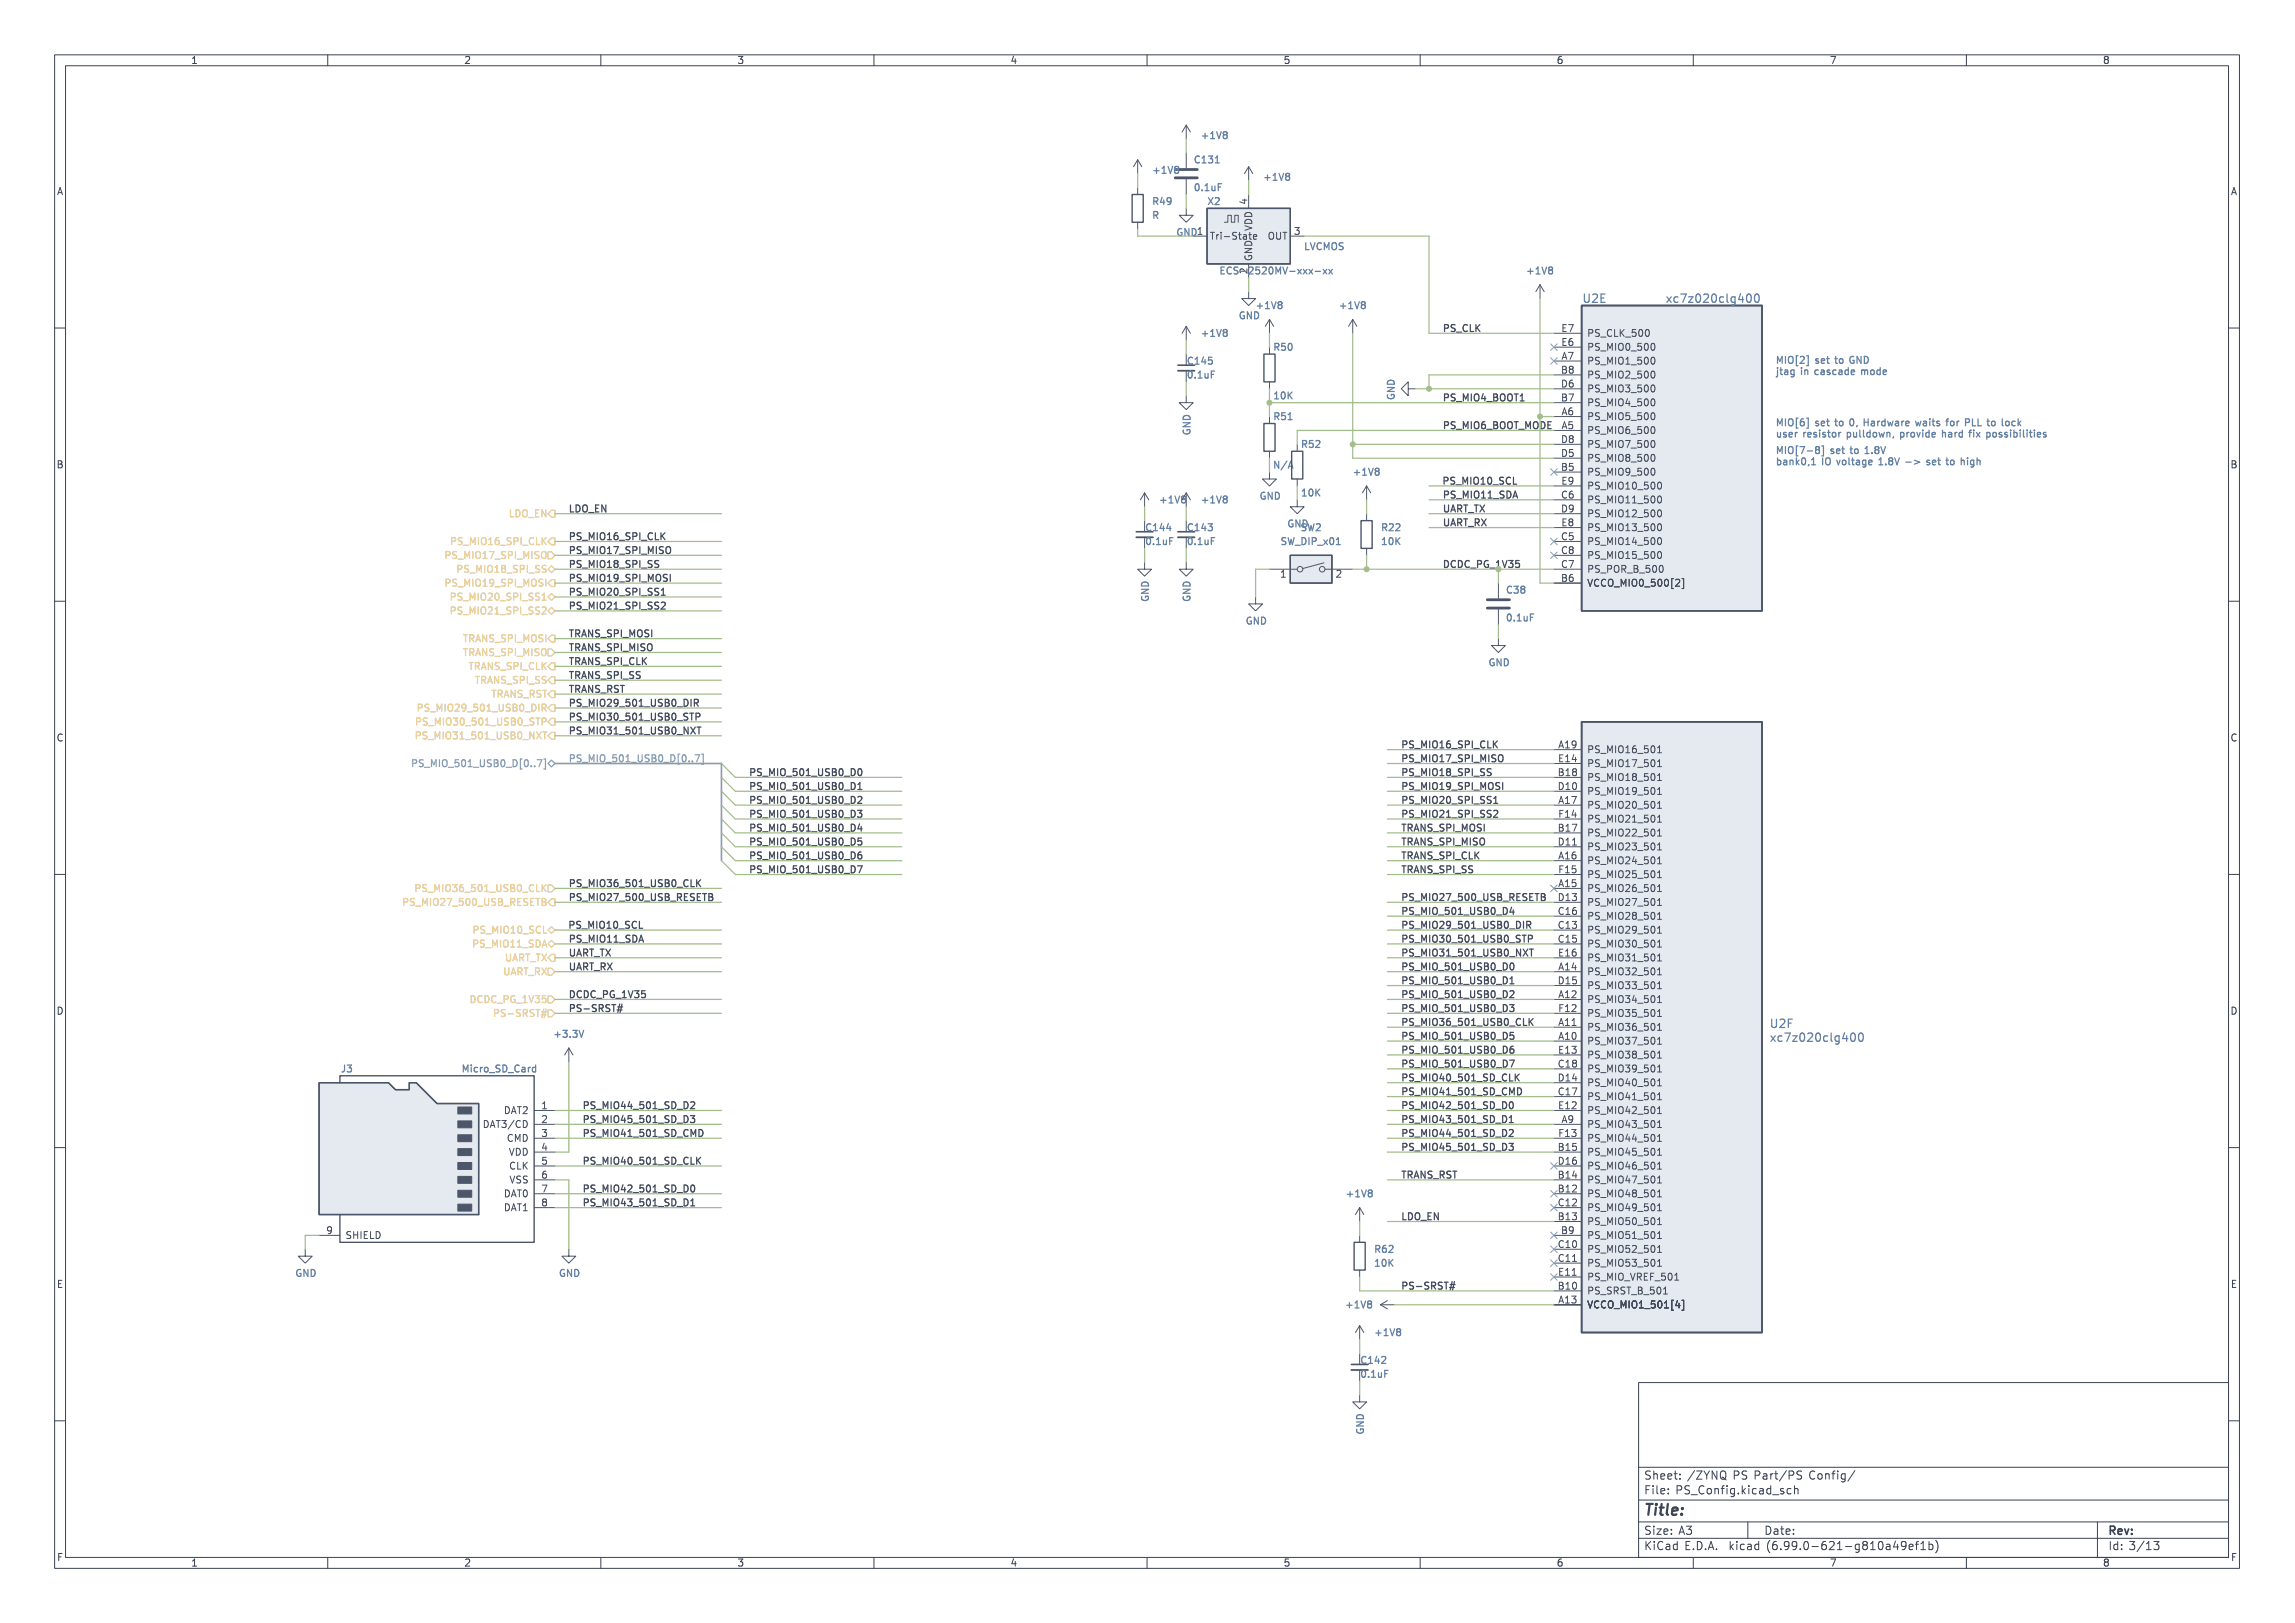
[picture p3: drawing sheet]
<svg xmlns="http://www.w3.org/2000/svg" width="420mm" height="297mm" viewBox="0 0 420 297" stroke-linecap="round" stroke-linejoin="round" font-family="sans-serif">
<defs><g id="words">
<text font-size="2.8" fill="#3b4252" x="301" y="277.3">Title:</text>
<g font-size="2.1" fill="#5e81ac">
<text x="289.9" y="55.4">U2E</text>
<text x="306.3" y="55.4">xc7z020clg400</text>
<text x="324.2" y="188.1">U2F</text>
<text x="325.3" y="190.7">xc7z020clg400</text>
</g>
<g font-size="2.1" fill="#3b4252">
<text x="301" y="273.5">File: PS_Config.kicad_sch</text>
<text x="301" y="270.8">Sheet: /ZYNQ PS Part/PS Config/</text>
<text x="301" y="280.9">Size: A3</text>
<text x="323" y="280.9">Date:</text>
<text x="386" y="280.9">Rev:</text>
<text x="301" y="283.7">KiCad E.D.A. kicad (6.99.0-621-g810a49ef1b)</text>
<text x="386" y="283.7">Id: 3/13</text>
</g>
<g font-size="1.8" fill="#3b4252">
<text x="35" y="11.7">1</text>
<text x="85" y="11.7">2</text>
<text x="135" y="11.7">3</text>
<text x="185" y="11.7">4</text>
<text x="235" y="11.7">5</text>
<text x="285" y="11.7">6</text>
<text x="335" y="11.7">7</text>
<text x="385" y="11.7">8</text>
<text x="10.3" y="35.7">A</text>
<text x="408.3" y="35.7">A</text>
<text x="10.3" y="85.7">B</text>
<text x="408.3" y="85.7">B</text>
<text x="10.3" y="135.7">C</text>
<text x="408.3" y="135.7">C</text>
<text x="10.3" y="185.7">D</text>
<text x="408.3" y="185.7">D</text>
<text x="10.4" y="235.7">E</text>
<text x="408.4" y="235.7">E</text>
<text x="10.4" y="285.7">F</text>
<text x="35" y="286.7">1</text>
<text x="85" y="286.7">2</text>
<text x="135" y="286.7">3</text>
<text x="185" y="286.7">4</text>
<text x="235" y="286.7">5</text>
<text x="285" y="286.7">6</text>
<text x="335" y="286.7">7</text>
<text x="385" y="286.7">8</text>
<text x="408.4" y="285.7">F</text>
</g>
<g font-size="1.8" fill="#5e81ac">
<text x="218.9" y="29.9">C131</text>
<text x="220.3" y="25.4">+1V8</text>
<text x="211.4" y="31.8">+1V8</text>
<text x="218.9" y="35">0.1uF</text>
<text x="231.7" y="33.1">+1V8</text>
<text x="210.9" y="40">R</text>
<text x="211.2" y="37.5">R49</text>
<text x="221.2" y="37.5">X2</text>
<text x="215.3" y="43.2">GND1</text>
<text x="238.8" y="45.8">LVCMOS</text>
<text x="225.2" y="50.2">ECS-2520MV-xxx-xx</text>
<text x="228.3" y="50.1" transform="rotate(-90 228.3 50.1)">2</text>
<text x="279.8" y="50.2">+1V8</text>
<text x="226.8" y="58.4">GND</text>
<text x="230.3" y="56.6">+1V8</text>
<text x="245.6" y="56.6">+1V8</text>
<text x="220.3" y="61.6">+1V8</text>
<text x="233.3" y="64.2">R50</text>
<text x="217.6" y="69.3">0.1uF</text>
<text x="217.6" y="66.7">C145</text>
<text x="325.1" y="66.6">MIO[2] set to GND</text>
<text x="325.1" y="68.6">jtag in cascade mode</text>
<text x="233.3" y="73.1">10K</text>
<text x="233.3" y="76.9">R51</text>
<text x="255.3" y="73.2" transform="rotate(-90 255.3 73.2)">GND</text>
<text x="325.1" y="78">MIO[6] set to 0, Hardware waits for PLL to lock</text>
<text x="217.9" y="79.7" transform="rotate(-90 217.9 79.7)">GND</text>
<text x="238.4" y="82">R52</text>
<text x="325.1" y="80">user resistor pulldown, provide hard fix possibilities</text>
<text x="325.1" y="83.1">MIO[7-8] set to 1.8V</text>
<text x="233.4" y="85.8">N/A</text>
<text x="248.1" y="87">+1V8</text>
<text x="325.1" y="85.1">bank0,1 IO voltage 1.8V -&gt; set to high</text>
<text x="212.7" y="92.1">+1V8</text>
<text x="220.3" y="92.1">+1V8</text>
<text x="230.6" y="91.4">GND</text>
<text x="238.4" y="90.8">10K</text>
<text x="210" y="99.7">0.1uF</text>
<text x="210" y="97.2">C144</text>
<text x="217.6" y="99.7">0.1uF</text>
<text x="217.6" y="97.2">C143</text>
<text x="234.7" y="99.7">SW_DIP_x01</text>
<text x="235.7" y="96.5">GND</text>
<text x="238.1" y="97.2">SW2</text>
<text x="253.1" y="97.2">R22</text>
<text x="253.1" y="99.7">10K</text>
<text x="210.3" y="110.2" transform="rotate(-90 210.3 110.2)">GND</text>
<text x="217.9" y="110.2" transform="rotate(-90 217.9 110.2)">GND</text>
<text x="275.9" y="108.6">C38</text>
<text x="276" y="113.7">0.1uF</text>
<text x="228" y="114.3">GND</text>
<text x="272.5" y="121.9">GND</text>
<text x="101.8" y="189.9">+3.3V</text>
<text x="62.5" y="196.3">J3</text>
<text x="84.9" y="196.3">Micro_SD_Card</text>
<text x="246.8" y="219.1">+1V8</text>
<text x="54" y="233.7">GND</text>
<text x="102.3" y="233.7">GND</text>
<text x="251.8" y="229.3">R62</text>
<text x="251.8" y="231.8">10K</text>
<text x="246.7" y="239.4">+1V8</text>
<text x="252" y="244.5">+1V8</text>
<text x="249.4" y="249.6">C142</text>
<text x="249.4" y="252.1">0.1uF</text>
<text x="249.7" y="262.6" transform="rotate(-90 249.7 262.6)">GND</text>
</g>
<g font-size="1.8" fill="#434c5e">
<text x="228.3" y="37.4" transform="rotate(-90 228.3 37.4)">4</text>
<text x="221.5" y="43.9">Tri-State</text>
<text x="229.2" y="47.8" transform="rotate(-90 229.2 47.8)">GND</text>
<text x="229.2" y="42.4" transform="rotate(-90 229.2 42.4)">VDD</text>
<text x="232" y="43.9">OUT</text>
<text x="237" y="43">3</text>
<text x="264.2" y="60.7">PS_CLK</text>
<text x="285.9" y="65.8">A7</text>
<text x="285.9" y="63.3">E6</text>
<text x="285.9" y="60.7">E7</text>
<text x="290.6" y="64.2">PS_MIO0_500</text>
<text x="290.6" y="61.6">PS_CLK_500</text>
<text x="285.9" y="68.4">B8</text>
<text x="285.9" y="70.9">D6</text>
<text x="290.6" y="66.7">PS_MIO1_500</text>
<text x="290.6" y="69.3">PS_MIO2_500</text>
<text x="290.6" y="71.8">PS_MIO3_500</text>
<text x="264.2" y="73.4">PS_MIO4_BOOT1</text>
<text x="285.9" y="76">A6</text>
<text x="285.9" y="73.4">B7</text>
<text x="290.6" y="76.9">PS_MIO5_500</text>
<text x="290.6" y="74.3">PS_MIO4_500</text>
<text x="264.2" y="78.5">PS_MIO6_BOOT_MODE</text>
<text x="285.9" y="78.5">A5</text>
<text x="285.9" y="83.6">D5</text>
<text x="285.9" y="81.1">D8</text>
<text x="290.6" y="79.4">PS_MIO6_500</text>
<text x="290.6" y="82">PS_MIO7_500</text>
<text x="264.1" y="88.7">PS_MIO10_SCL</text>
<text x="285.9" y="86.1">B5</text>
<text x="285.9" y="88.7">E9</text>
<text x="290.6" y="87">PS_MIO9_500</text>
<text x="290.6" y="84.5">PS_MIO8_500</text>
<text x="290.6" y="89.6">PS_MIO10_500</text>
<text x="104.1" y="93.8">LDO_EN</text>
<text x="264.2" y="91.2">PS_MIO11_SDA</text>
<text x="264.2" y="93.8">UART_TX</text>
<text x="285.9" y="91.2">C6</text>
<text x="285.9" y="93.8">D9</text>
<text x="290.6" y="92.1">PS_MIO11_500</text>
<text x="290.6" y="94.7">PS_MIO12_500</text>
<text x="104.1" y="98.8">PS_MIO16_SPI_CLK</text>
<text x="104.1" y="101.4">PS_MIO17_SPI_MISO</text>
<text x="264.2" y="96.3">UART_RX</text>
<text x="285.9" y="98.8">C5</text>
<text x="285.9" y="101.4">C8</text>
<text x="285.9" y="96.3">E8</text>
<text x="290.6" y="99.7">PS_MIO14_500</text>
<text x="290.6" y="97.2">PS_MIO13_500</text>
<text x="104.1" y="106.5">PS_MIO19_SPI_MOSI</text>
<text x="104.1" y="103.9">PS_MIO18_SPI_SS</text>
<text x="234.5" y="105.7">1</text>
<text x="244.6" y="105.7">2</text>
<text x="285.9" y="106.5">B6</text>
<text x="285.9" y="103.9">C7</text>
<text x="290.6" y="107.4">VCCO_MIO0_500[2]</text>
<text x="290.6" y="104.8">PS_POR_B_500</text>
<text x="290.6" y="102.3">PS_MIO15_500</text>
<text x="104.1" y="111.5">PS_MIO21_SPI_SS2</text>
<text x="104.1" y="109">PS_MIO20_SPI_SS1</text>
<text x="104.1" y="116.6">TRANS_SPI_MOSI</text>
<text x="104.1" y="119.2">TRANS_SPI_MISO</text>
<text x="104.1" y="121.7">TRANS_SPI_CLK</text>
<text x="104.1" y="124.2">TRANS_SPI_SS</text>
<text x="104.1" y="131.9">PS_MIO30_501_USB0_STP</text>
<text x="104.1" y="129.3">PS_MIO29_501_USB0_DIR</text>
<text x="104.1" y="126.8">TRANS_RST</text>
<text x="104.1" y="134.4">PS_MIO31_501_USB0_NXT</text>
<text x="256.5" y="136.9">PS_MIO16_SPI_CLK</text>
<text x="285.4" y="136.9">A19</text>
<text x="290.6" y="137.8">PS_MIO16_501</text>
<text x="137.2" y="142">PS_MIO_501_USB0_D0</text>
<text x="256.5" y="142">PS_MIO18_SPI_SS</text>
<text x="256.5" y="139.5">PS_MIO17_SPI_MISO</text>
<text x="285.4" y="142">B18</text>
<text x="285.4" y="139.5">E14</text>
<text x="290.6" y="142.9">PS_MIO18_501</text>
<text x="290.6" y="140.4">PS_MIO17_501</text>
<text x="137.2" y="147.1">PS_MIO_501_USB0_D2</text>
<text x="137.2" y="144.6">PS_MIO_501_USB0_D1</text>
<text x="137.2" y="149.6">PS_MIO_501_USB0_D3</text>
<text x="256.5" y="144.6">PS_MIO19_SPI_MOSI</text>
<text x="256.5" y="147.1">PS_MIO20_SPI_SS1</text>
<text x="256.5" y="149.6">PS_MIO21_SPI_SS2</text>
<text x="285.4" y="147.1">A17</text>
<text x="285.4" y="144.6">D10</text>
<text x="285.5" y="149.6">F14</text>
<text x="290.6" y="148">PS_MIO20_501</text>
<text x="290.6" y="145.5">PS_MIO19_501</text>
<text x="137.2" y="154.7">PS_MIO_501_USB0_D5</text>
<text x="137.2" y="152.2">PS_MIO_501_USB0_D4</text>
<text x="256.5" y="152.2">TRANS_SPI_MOSI</text>
<text x="256.5" y="154.7">TRANS_SPI_MISO</text>
<text x="285.4" y="152.2">B17</text>
<text x="285.4" y="154.7">D11</text>
<text x="290.6" y="153.1">PS_MIO22_501</text>
<text x="290.6" y="155.6">PS_MIO23_501</text>
<text x="290.6" y="150.5">PS_MIO21_501</text>
<text x="137.2" y="159.8">PS_MIO_501_USB0_D7</text>
<text x="137.2" y="157.3">PS_MIO_501_USB0_D6</text>
<text x="256.5" y="159.8">TRANS_SPI_SS</text>
<text x="256.5" y="157.3">TRANS_SPI_CLK</text>
<text x="285.4" y="157.3">A16</text>
<text x="285.5" y="159.8">F15</text>
<text x="290.6" y="158.2">PS_MIO24_501</text>
<text x="290.6" y="160.7">PS_MIO25_501</text>
<text x="104.1" y="164.9">PS_MIO27_500_USB_RESETB</text>
<text x="104.1" y="162.3">PS_MIO36_501_USB0_CLK</text>
<text x="256.5" y="164.9">PS_MIO27_500_USB_RESETB</text>
<text x="256.5" y="167.4">PS_MIO_501_USB0_D4</text>
<text x="285.4" y="162.3">A15</text>
<text x="285.4" y="167.4">C16</text>
<text x="285.4" y="164.9">D13</text>
<text x="290.6" y="163.2">PS_MIO26_501</text>
<text x="290.6" y="165.8">PS_MIO27_501</text>
<text x="104.1" y="170">PS_MIO10_SCL</text>
<text x="104.1" y="172.5">PS_MIO11_SDA</text>
<text x="256.5" y="172.5">PS_MIO30_501_USB0_STP</text>
<text x="256.5" y="170">PS_MIO29_501_USB0_DIR</text>
<text x="285.4" y="170">C13</text>
<text x="285.4" y="172.5">C15</text>
<text x="290.6" y="170.9">PS_MIO29_501</text>
<text x="290.6" y="173.4">PS_MIO30_501</text>
<text x="290.6" y="168.3">PS_MIO28_501</text>
<text x="104.1" y="177.6">UART_RX</text>
<text x="104.1" y="175">UART_TX</text>
<text x="256.5" y="177.6">PS_MIO_501_USB0_D0</text>
<text x="256.5" y="175">PS_MIO31_501_USB0_NXT</text>
<text x="285.4" y="177.6">A14</text>
<text x="285.4" y="175">E16</text>
<text x="290.6" y="178.5">PS_MIO32_501</text>
<text x="290.6" y="175.9">PS_MIO31_501</text>
<text x="104.1" y="185.2">PS-SRST#</text>
<text x="104.1" y="182.7">DCDC_PG_1V35</text>
<text x="256.5" y="185.2">PS_MIO_501_USB0_D3</text>
<text x="256.5" y="182.7">PS_MIO_501_USB0_D2</text>
<text x="256.5" y="180.1">PS_MIO_501_USB0_D1</text>
<text x="285.4" y="182.7">A12</text>
<text x="285.4" y="180.1">D15</text>
<text x="285.5" y="185.2">F12</text>
<text x="290.6" y="183.6">PS_MIO34_501</text>
<text x="290.6" y="181">PS_MIO33_501</text>
<text x="256.5" y="190.3">PS_MIO_501_USB0_D5</text>
<text x="256.5" y="187.7">PS_MIO36_501_USB0_CLK</text>
<text x="285.4" y="190.3">A10</text>
<text x="285.4" y="187.7">A11</text>
<text x="290.6" y="191.2">PS_MIO37_501</text>
<text x="290.6" y="188.6">PS_MIO36_501</text>
<text x="290.6" y="186.1">PS_MIO35_501</text>
<text x="256.5" y="192.8">PS_MIO_501_USB0_D6</text>
<text x="256.5" y="195.4">PS_MIO_501_USB0_D7</text>
<text x="256.5" y="197.9">PS_MIO40_501_SD_CLK</text>
<text x="285.4" y="195.4">C18</text>
<text x="285.4" y="197.9">D14</text>
<text x="285.4" y="192.8">E13</text>
<text x="290.6" y="196.3">PS_MIO39_501</text>
<text x="290.6" y="193.7">PS_MIO38_501</text>
<text x="92.2" y="203.9">DAT2</text>
<text x="99.2" y="203">1</text>
<text x="106.7" y="203">PS_MIO44_501_SD_D2</text>
<text x="256.5" y="203">PS_MIO42_501_SD_D0</text>
<text x="256.5" y="200.4">PS_MIO41_501_SD_CMD</text>
<text x="285.4" y="200.4">C17</text>
<text x="285.4" y="203">E12</text>
<text x="290.6" y="201.3">PS_MIO41_501</text>
<text x="290.6" y="198.8">PS_MIO40_501</text>
<text x="290.6" y="203.9">PS_MIO42_501</text>
<text x="89.1" y="206.4">DAT3/CD</text>
<text x="92.7" y="209">CMD</text>
<text x="99.2" y="205.5">2</text>
<text x="99.2" y="208.1">3</text>
<text x="106.7" y="208.1">PS_MIO41_501_SD_CMD</text>
<text x="106.7" y="205.5">PS_MIO45_501_SD_D3</text>
<text x="256.5" y="205.5">PS_MIO43_501_SD_D1</text>
<text x="256.5" y="208.1">PS_MIO44_501_SD_D2</text>
<text x="285.5" y="208.1">F13</text>
<text x="285.9" y="205.5">A9</text>
<text x="290.6" y="206.4">PS_MIO43_501</text>
<text x="290.6" y="209">PS_MIO44_501</text>
<text x="93" y="211.5">VDD</text>
<text x="93.1" y="214">CLK</text>
<text x="99.2" y="210.6">4</text>
<text x="99.2" y="213.1">5</text>
<text x="99.2" y="215.7">6</text>
<text x="106.7" y="213.1">PS_MIO40_501_SD_CLK</text>
<text x="256.5" y="215.7">TRANS_RST</text>
<text x="256.5" y="210.6">PS_MIO45_501_SD_D3</text>
<text x="285.4" y="215.7">B14</text>
<text x="285.4" y="210.6">B15</text>
<text x="285.4" y="213.1">D16</text>
<text x="290.6" y="211.5">PS_MIO45_501</text>
<text x="290.6" y="214">PS_MIO46_501</text>
<text x="92.2" y="219.1">DAT0</text>
<text x="92.2" y="221.7">DAT1</text>
<text x="93.2" y="216.6">VSS</text>
<text x="99.2" y="218.2">7</text>
<text x="99.2" y="220.8">8</text>
<text x="106.7" y="220.8">PS_MIO43_501_SD_D1</text>
<text x="106.7" y="218.2">PS_MIO42_501_SD_D0</text>
<text x="285.4" y="218.2">B12</text>
<text x="285.4" y="220.8">C12</text>
<text x="290.6" y="219.1">PS_MIO48_501</text>
<text x="290.6" y="216.6">PS_MIO47_501</text>
<text x="290.6" y="221.7">PS_MIO49_501</text>
<text x="59.8" y="225.8">9</text>
<text x="63.2" y="226.7">SHIELD</text>
<text x="256.5" y="223.3">LDO_EN</text>
<text x="285.4" y="223.3">B13</text>
<text x="285.9" y="225.8">B9</text>
<text x="290.6" y="224.2">PS_MIO50_501</text>
<text x="290.6" y="226.7">PS_MIO51_501</text>
<text x="285.4" y="228.4">C10</text>
<text x="285.4" y="230.9">C11</text>
<text x="285.4" y="233.5">E11</text>
<text x="290.6" y="229.3">PS_MIO52_501</text>
<text x="290.6" y="231.8">PS_MIO53_501</text>
<text x="256.5" y="236">PS-SRST#</text>
<text x="285.4" y="238.5">A13</text>
<text x="285.4" y="236">B10</text>
<text x="290.6" y="239.4">VCCO_MIO1_501[4]</text>
<text x="290.6" y="236.9">PS_SRST_B_501</text>
<text x="290.6" y="234.4">PS_MIO_VREF_501</text>
</g>
<g font-size="1.8" fill="#ebcb8b">
<text x="93.1" y="94.7">LDO_EN</text>
<text x="83.1" y="99.7">PS_MIO16_SPI_CLK</text>
<text x="82.2" y="102.3">PS_MIO17_SPI_MISO</text>
<text x="82.2" y="107.4">PS_MIO19_SPI_MOSI</text>
<text x="84.4" y="104.8">PS_MIO18_SPI_SS</text>
<text x="83.4" y="112.4">PS_MIO21_SPI_SS2</text>
<text x="83.4" y="109.9">PS_MIO20_SPI_SS1</text>
<text x="84.8" y="117.5">TRANS_SPI_MOSI</text>
<text x="84.8" y="120.1">TRANS_SPI_MISO</text>
<text x="85.7" y="122.6">TRANS_SPI_CLK</text>
<text x="87" y="125.1">TRANS_SPI_SS</text>
<text x="77.9" y="130.2">PS_MIO29_501_USB0_DIR</text>
<text x="89.6" y="127.7">TRANS_RST</text>
<text x="77.4" y="135.3">PS_MIO31_501_USB0_NXT</text>
<text x="77.5" y="132.8">PS_MIO30_501_USB0_STP</text>
<text x="74.8" y="165.8">PS_MIO27_500_USB_RESETB</text>
<text x="77.3" y="163.2">PS_MIO36_501_USB0_CLK</text>
<text x="86.9" y="173.4">PS_MIO11_SDA</text>
<text x="87.1" y="170.9">PS_MIO10_SCL</text>
<text x="91.9" y="178.5">UART_RX</text>
<text x="92.1" y="175.9">UART_TX</text>
<text x="86.5" y="183.6">DCDC_PG_1V35</text>
<text x="91.6" y="186.1">PS-SRST#</text>
</g>
<text font-size="1.8" fill="#a3be8c" x="264.2" y="103.9">DCDC_PG_1V35</text>
<g font-size="1.8" fill="#81a1c1">
<text x="77.5" y="140.4">PS_MIO_501_USB0_D[0..7]</text>
<text x="104.1" y="139.5">PS_MIO_501_USB0_D[0..7]</text>
</g>
</g></defs>
<g fill="none" stroke="#3b4252" stroke-width=".18">
<path d="M10 10h400v277h-400zM12 12h396v273h-396zM60 10v2M110 10v2M160 10v2M210 10v2M260 10v2M310 10v2M360 10v2M10 60h2M408 60h2M10 110h2"/>
<path d="M408 110h2M10 160h2M408 160h2M10 210h2M408 210h2M300 253h108v32h-108zM10 260h2M300 278.5h108M300 274.5h108M300 268.5h108M308.7 279.3h1l-.5 .6M309.4 279.9l.3 .3v.3l-.3 .3"/>
<path d="M320 278.5v3M326 272.7l.6 .4-.2 .3-.4-.1M326.5 272.5l-.3-.1-.2 .2M327.9 272.5l-.4-.1-.3 .3v.4l.1 .2h.6M328.5 272.6l.2-.2 .4 .1 .1 .9M328.5 271.9v1.5M333.1 269.7l.3 .1 .2 .2-.1 .6-.4 .1M334.2 269.9l.2-.2 .4 .1 .1 .9M334.2 269.7v1M335.4 269.7h.5M335.9 269.2l-.3 .2v1.3M336.4 269.2v.2"/>
<path d="M336.4 269.7v1M337.8 269.8l-.4-.1-.3 .3v.4l.1 .2h.6M337.8 269.7v1.2l-.3 .3-.3-.1M339.6 269.1l-1.3 2M384 278.5v6.5M408 260h2M60 285v2M110 285v2M160 285v2M210 285v2M260 285v2M300 281.5h108"/>
<path d="M310 285v2M345.4 282.7h.5l.1 .9M346 283h-.5a.29 .29 0 0 0-.2 .3 .29 .29 0 0 0 .2 .3l.5-.1M347 282l-.3 1.1h.9M347.4 282.6v1M348.9 282.8l-.2 .2h-.5l-.1-.2 .1-.6 .5-.1 .2 .2a.99 .99 0 0 1-.4 1.3h-.3M349.5 283.1l.7-.1v-.3l-.5-.1-.2 .2 .1 .7h.6M350.7 282.6h.5M351.2 282.1l-.3 .2v1.3M351.7 283.6h.8M351.7 282.5l.4-.4v1.5M353.2 282.7l.4-.1 .3 .3v.4l-.2 .2h-.5"/>
<path d="M353.2 282.1v1.5M354.4 281.9a1.73 1.73 0 0 1 0 2.3M360 285v2M393 283.6h.8M394.3 282.1h.9l-.5 .6 .5 .1v.7l-.2 .1h-.5l-.2-.1"/>
</g>
<g fill="none" stroke="#4c566a" stroke-width=".18">
<path d="M208.3 29.2v2.6M208.3 34.3v1.3M208.3 29.2l-.8 1.3M208.3 29.2l.7 1.3M217.2 38.1v1.3h1.2l-1.2 1.3-1.3-1.3h1.3M217.2 22.9v2.5M217.2 28v2.8M217.2 32.8v2.8M217.2 22.9l-.8 1.3M217.2 22.9l.7 1.3M228.6 30.5v2.6M228.6 35.6v2.5"/>
<path d="M228.6 30.5l-.8 1.3M228.6 30.5l.8 1.3M208.3 40.7v1.2M217.2 59.7l-.8 1.3M217.2 59.7v2.6M217.2 59.7l.7 1.3M218.4 43.2h2.6M224.2 40.7h.6v-1.3h.6v1.3h.7v-1.3h.6v1.3M228.6 53.4v1.2h1.3l-1.3 1.3-1.3-1.3h1.3M232.4 58.5v2.5M232.4 58.5l-.8 1.2M232.4 58.5l.8 1.2"/>
<path d="M236.2 43.2h2.6M247.6 58.5l-.7 1.2M247.6 58.5v2.5M247.6 58.5l.8 1.2M281.9 52.1l-.7 1.3M281.9 52.1v2.5M281.9 52.1l.8 1.3M217.2 72.4v1.3h1.2l-1.2 1.3-1.3-1.3h1.3M232.4 63.5v1.3M232.4 69.9v1.3M232.4 76.2v1.3M257.8 71.2v-1.3l-1.3 1.3 1.3 1.2v-1.2h1.3"/>
<path d="M284.5 78.8h5.1M284.5 76.2h5.1M284.5 66.1h5.1M284.5 73.7h5.1M284.5 68.6h5.1M284.5 71.2h5.1M284.5 63.5h5.1M284.5 61h5.1M209.5 90.2l-.7 1.3M209.5 90.2v2.5M209.5 90.2l.8 1.3M217.2 90.2v2.5"/>
<path d="M217.2 90.2l-.8 1.3M217.2 90.2l.7 1.3M232.4 86.4v1.3h1.3l-1.3 1.2-1.3-1.2h1.3M232.4 82.6v1.3M237.5 91.5v1.2h1.3l-1.3 1.3-1.3-1.3h1.3M237.5 81.3v1.3M237.5 87.7v1.2M250.2 88.9v2.6M250.2 94v1.3M250.2 88.9l-.8 1.3M250.2 88.9l.8 1.3M284.5 86.4h5.1"/>
<path d="M284.5 99.1h5.1M284.5 91.5h5.1M284.5 83.9h5.1M284.5 81.3h5.1M284.5 94h5.1M284.5 96.6h5.1M284.5 88.9h5.1M209.5 102.9v1.3h1.3l-1.3 1.2-1.2-1.2h1.2M217.2 102.9v1.3h1.2l-1.2 1.2-1.3-1.2h1.3M229.9 109.3v1.2h1.2l-1.2 1.3-1.3-1.3h1.3M232.4 104.2h5.1M242.4 103l-3.9 1"/>
<path d="M242.6 104.2h5M250.2 100.4v1.2M274.3 116.9v1.2h1.3l-1.3 1.3-1.3-1.3h1.3M274.3 106.7v2.8M274.3 111.5v2.8M284.5 106.7h5.1M284.5 104.2h5.1M284.5 101.6h5.1M284.5 137.2h5.1M284.5 139.7h5.1M284.5 157.5h5.1M284.5 147.4h5.1"/>
<path d="M284.5 152.4h5.1M284.5 142.3h5.1M284.5 144.8h5.1M284.5 155h5.1M284.5 149.9h5.1M284.5 177.8h5.1M284.5 162.6h5.1M284.5 170.2h5.1M284.5 172.8h5.1M284.5 167.7h5.1M284.5 165.1h5.1M284.5 175.3h5.1"/>
<path d="M284.5 160.1h5.1M104.1 191.8l-.7 1.3M104.1 191.8v2.5M104.1 191.8l.8 1.3M284.5 190.5h5.1M284.5 188h5.1M284.5 182.9h5.1M284.5 195.6h5.1M284.5 198.2h5.1M284.5 180.4h5.1M284.5 193.1h5.1M284.5 185.5h5.1"/>
<path d="M97.8 203.2h3.8M97.8 205.8h3.8M97.8 208.3h3.8M97.8 210.9h3.8M97.8 213.4h3.8M97.8 215.9h3.8M97.8 218.5h3.8M284.5 203.2h5.1M284.5 205.8h5.1M284.5 208.3h5.1M284.5 210.9h5.1M284.5 213.4h5.1"/>
<path d="M284.5 215.9h5.1M284.5 218.5h5.1M284.5 200.7h5.1M55.9 228.6v1.3h1.2l-1.2 1.3-1.3-1.3h1.3M58.4 226.1h3.8M97.8 221h3.8M104.1 228.6v1.3h1.3l-1.3 1.3-1.2-1.3h1.2M248.9 221l-.7 1.3M248.9 221v2.6M248.9 226.1v1.3M248.9 232.4v1.3M248.9 221l.8 1.3"/>
<path d="M252.7 238.8h2.6M252.7 238.8l1.3 .8M254 238l-1.3 .8M284.5 221h5.1M284.5 226.1h5.1M284.5 238.8h5.1M284.5 236.3h5.1M284.5 223.6h5.1M284.5 228.6h5.1M284.5 231.2h5.1M284.5 233.7h5.1M248.9 255.3v1.3h1.3l-1.3 1.2-1.3-1.2h1.3"/>
<path d="M248.9 242.6v2.5M248.9 242.6l-.7 1.3M248.9 242.6l.8 1.3"/>
<circle cx="238" cy="104.2" r=".51"/>
<circle cx="242.1" cy="104.2" r=".51"/>
</g>
<path d="M215.6 67.9h3.1M208 98.3h3.1M215.6 98.3h3.1M247.4 250.7h3" fill="none" stroke="#4c566a" stroke-width=".33"/>
<path d="M289.6 55.9h33v55.9h-33zM215.6 66.8h3.1M208 97.3h3.1M215.6 97.3h3.1M289.6 132.1h33v111.8h-33zM247.4 249.7h3" fill="none" stroke="#4c566a" stroke-width=".3"/>
<path d="M207.3 35.6h2v5.1h-2zM221 38.1h15.2v10.2h-15.2zM231.4 64.8h2v5.1h-2zM231.4 77.5h2v5.1h-2zM236.5 82.6h2v5.1h-2zM249.2 95.3h2v5.1h-2zM236.2 101.6h7.6v5.1h-7.6zM58.4 198.2h12.7l1.3 1.2h2.5v-1.2h1.3l3.8 3.8h7.6v20.3h-29.2zM62.2 198.2v-1.3h35.6v30.5h-35.6v-5.1M247.9 227.4h2v5h-2z" fill="none" stroke="#4c566a" stroke-width=".25"/>
<g fill="#e5e9f0" stroke="#e5e9f0" stroke-width=".18">
<path d="M289.6 55.9h33v55.9h-33z"/>
<path d="M58.4 198.2h12.7l1.3 1.2h2.5v-1.2h1.3l3.8 3.8h7.6v20.3h-29.2z"/>
<path d="M221 38.1h15.2v10.2h-15.2z"/>
<path d="M236.2 101.6h7.6v5.1h-7.6z"/>
<path d="M289.6 132.1h33v111.8h-33z"/>
</g>
<g fill="none" stroke="#434c5e" stroke-width=".18">
<path d="M229.5 43.4l.6-.2-.1-.2h-.5v.6M230 43.7l-.3 .1M301.8 60.4l.1 .4-.1 .7M302.7 78.1a.79 .79 0 0 1 0 1.3M302.7 62.8a.79 .79 0 0 1 0 1.3M302.7 65.4a.79 .79 0 0 1 0 1.3M302.7 67.9a.79 .79 0 0 1 0 1.3M302.7 70.5a.79 .79 0 0 1 0 1.2M302.7 73a.79 .79 0 0 1 0 1.3M302.7 75.5a.79 .79 0 0 1 0 1.3M302.7 80.6a.79 .79 0 0 1 0 1.3M302.7 83.2a.79 .79 0 0 1 0 1.2"/>
<path d="M302.7 85.7a.79 .79 0 0 1 0 1.3M303.6 98.5l.2-.1a.68 .68 0 0 1 .4 .6 .68 .68 0 0 1-.4 .7l-.2-.1M303.6 88.3l.2-.1a.68 .68 0 0 1 .4 .7 .68 .68 0 0 1-.4 .6h-.2M303.6 90.8h.2a.68 .68 0 0 1 .4 .6 .68 .68 0 0 1-.4 .7l-.2-.1M303.6 93.4l.2-.1a.68 .68 0 0 1 .4 .7 .68 .68 0 0 1-.4 .6l-.2-.1M303.6 95.9h.2a.68 .68 0 0 1 .4 .6 .68 .68 0 0 1-.4 .6h-.2M303.6 101l.2-.1a.68 .68 0 0 1 .4 .7 .68 .68 0 0 1-.4 .6h-.2M304.4 103.6l.1 .4-.1 .6M307.4 106.1l.1 .2-.1 .3-.7 .7h.8M307.9 105.9h.3v1.8h-.3M303.5 136.9l.3-.4v1.3M303.5 139.4l.3-.4v1.3"/>
<path d="M303.5 137.8h.7M303.5 141.9l.3-.3v1.3M303.5 144.5l.3-.4v1.3M303.5 147l.3-.3v1.2M303.5 149.6l.3-.4v1.3M303.5 152.1l.3-.4v1.3M303.5 154.6l.3-.3v1.3M303.5 157.2l.3-.4v1.3M303.5 159.7l.3-.3v1.2M303.5 158.1h.7M303.5 147.9h.7M303.5 153h.7"/>
<path d="M303.5 142.9h.7M303.5 145.4h.7M303.5 155.6h.7M303.5 140.3h.7M303.5 150.5h.7M303.5 162.3l.3-.4v1.3M303.5 164.8l.3-.4v1.3M303.5 167.3l.3-.3v1.3M303.5 169.9l.3-.4v1.3M303.5 172.4l.3-.3v1.2M303.5 175l.3-.4v1.3M303.5 177.5l.3-.4v1.3"/>
<path d="M303.5 178.4h.7M303.5 163.2h.7M303.5 170.8h.7M303.5 173.3h.7M303.5 168.3h.7M303.5 165.7h.7M303.5 175.9h.7M303.5 160.6h.7M303.5 191.1h.7M303.5 180l.3-.3v1.3M303.5 182.6l.3-.4v1.3M303.5 185.1l.3-.3v1.2"/>
<path d="M303.5 187.7l.3-.4v1.3M303.5 190.2l.3-.4v1.3M303.5 192.7l.3-.3v1.3M303.5 195.3l.3-.4v1.3M303.5 197.8l.3-.3v1.2M303.5 188.6h.7M303.5 183.5h.7M303.5 196.2h.7M303.5 198.7h.7M303.5 181h.7M303.5 193.7h.7M303.5 186h.7"/>
<path d="M303.5 200.4l.3-.4v1.3M303.5 202.9l.3-.4v1.3M303.5 205.4l.3-.3v1.3M303.5 208l.3-.4v1.3M303.5 210.5l.3-.3v1.2M303.5 213.1l.3-.4v1.3M303.5 215.6l.3-.4v1.3M303.5 218.1l.3-.3v1.3M303.5 206.4h.7M303.5 219.1h.7M303.5 216.5h.7M303.5 211.4h.7"/>
<path d="M303.5 201.3h.7M303.5 214h.7M303.5 203.8h.7M303.5 208.9h.7M303.5 220.7l.3-.4v1.3M303.5 223.2l.3-.3v1.2M303.5 225.8l.3-.4v1.3M303.5 228.3l.3-.4v1.3M303.5 230.8l.3-.3v1.3M303.5 224.1h.7M303.5 226.7h.7M303.5 229.2h.7"/>
<path d="M303.5 231.8h.7M303.5 221.6h.7M304.5 236.8h.8M306.6 234.3h.7M306.8 238.9h.8M307.9 238h.3v1.8h-.3"/>
</g>
<g fill="none" stroke="#5e81ac" stroke-width=".23">
<path d="M223.6 49.5h.4M224.2 48.9h-.6v1.2h.6M224.8 49.1l-.2 .3 .2 .6M242.2 49.3l.7 .8M242.9 49.3l-.7 .8M243.3 49.3l.6 .8M243.9 49.3l-.6 .8M305.2 54.3l.8 1M306 54.3l-.8 1M321.3 54l.3-.2a.81 .81 0 0 1 .5 .8 .81 .81 0 0 1-.5 .7l-.3-.1-.1-.4zM340 65.2l.7 1.3v-1.3M341.3 65.2a.64 .64 0 0 1 .7 .7 .64 .64 0 0 1-.7 .6z"/>
<path d="M342.5 67.8l.2-.1 .4 .1v.5l-.1 .2-.3 .1-.2-.2zM344.2 67.8l-.3-.1-.3 .3 .1 .5h.5M344.2 67.3v1.3M344.8 68.1l.6-.1-.1-.2-.4-.1-.1 .2v.6h.5M362.1 77.9h.6M363.8 77.1h.4M363.9 76.7v1l.3 .2M364.7 77.2l.1-.1 .4 .1 .1 .5-.2 .2h-.3l-.1-.1zM365.4 79.3v.6M366.5 79.2l-.3-.1-.2 .2v.2l.5 .1v.3h-.5M366.6 76.7v1l.2 .2M367.2 77.2l.2-.1 .4 .1v.5l-.1 .2h-.3l-.2-.1z"/>
<path d="M367.5 79.2l-.3-.1-.2 .2 .1 .2 .4 .1v.3h-.5M368.1 78.7v.1M368.1 79.1v.9M368.7 79.2l.4-.1 .2 .3-.1 .5h-.5M368.7 78.7v1.3M368.9 77.1h-.3l-.3 .2 .1 .6h.5M369.5 76.7v1.2M369.6 77.4l.4 .5M369.8 78.7v.1M369.8 79.1v.9M370 77.1l-.5 .5M370.5 78.7v1.1l.1 .2"/>
<path d="M371.1 78.7v.1M371.1 79.1v.9M371.5 79.1h.5M371.7 78.7v1.1l.3 .2M372.4 78.7v.1M372.4 79.1v.9M373 79.6l.6-.2-.1-.2-.3-.1-.2 .2v.6h.5M374.6 79.2l-.3-.1-.2 .2v.2l.5 .1v.3h-.5M341.4 83h.8M341.4 82.1l.4-.4v1.3M342.7 82.9v.1M343.5 82.3l-.2 .2v.3l.2 .2 .4-.1 .1-.1-.1-.4-.2-.1"/>
<path d="M343.5 82.3l-.2-.3 .2-.3 .4 .1 .1 .2-.3 .3M343.5 82.3h.2M344.3 81.7l.5 1.3 .4-1.3M356.2 84.2h.5M356.4 83.8v1.1l.3 .2M357.1 84.3l.2-.1 .4 .1 .1 .5-.2 .2-.3 .1-.2-.2zM359.1 84.3l.1-.1 .3 .1 .1 .8M359.1 83.8v1.3M360.2 83.8v.1M360.2 84.2v.9M361.4 84.3l-.4-.1-.2 .3 .1 .5h.5M361.4 84.2v1l-.3 .3-.3-.1"/>
<path d="M362 84.3l.1-.1 .3 .1 .1 .8M362 83.8v1.3M97.9 195.3l.2 .1M98.1 194.9v1.3M98.1 196.1l-.2 .1M324.2 189.6l.8 1M325 189.6l-.8 1M340.4 189.2l.2-.1a.81 .81 0 0 1 .5 .7 .81 .81 0 0 1-.5 .8l-.2-.2-.2-.4z"/>
</g>
<g fill="#4c566a" stroke="#4c566a" stroke-width=".18">
<path d="M83.8 220.4h2.6v1.3h-2.6z"/>
<path d="M83.8 217.8h2.6v1.3h-2.6z"/>
<path d="M83.8 215.3h2.6v1.3h-2.6z"/>
<path d="M83.8 212.8h2.6v1.2h-2.6z"/>
<path d="M83.8 210.2h2.6v1.3h-2.6z"/>
<path d="M83.8 207.7h2.6v1.3h-2.6z"/>
<path d="M83.8 205.1h2.6v1.3h-2.6z"/>
<path d="M83.8 202.6h2.6v1.3h-2.6z"/>
</g>
<path d="M215.1 32.5h4.1M215.1 31h4.1M272.3 111.3h4.1M272.3 109.8h4.1" fill="none" stroke="#4c566a" stroke-width=".51"/>
<g fill="none" stroke="#ebcb8b" stroke-width=".23">
<path d="M100.3 94l.7-.6h.6v1.3h-.6zM100.3 99.1l.7-.6h.6v1.2h-.6zM81.7 101.6h.4M81.7 106.7h.4M82.1 100.9h-.4v1.3M82.1 106h-.4v1.3M82.6 111.8h.5M82.6 109.2h.5M83.1 108.6h-.5v1.2M83.1 111.1h-.5v1.3M83.8 104.1h.5M84.3 103.5h-.5v1.3"/>
<path d="M100.3 118.8h.7l.6 .6-.6 .7h-.7zM100.3 111.8l.7-.6 .6 .6-.6 .6zM100.3 101h.7l.6 .6-.6 .7h-.7zM100.3 106.7l.7-.6h.6v1.3h-.6zM100.3 104.2l.7-.7 .6 .7-.6 .6zM100.3 109.3l.7-.7 .6 .7-.6 .6zM100.3 116.9l.7-.7h.6v1.3h-.6zM76.2 134.6h.6l.1-.2v-.3l-.7-.1v1.2M76.3 132.1l.6-.1 .1-.2-.1-.3-.6-.1v1.3M76.6 129.5h.6l.1-.2-.1-.3-.6-.1v1.3M100.3 122l.7-.7h.6v1.3h-.6zM100.3 134.7l.7-.7h.6v1.3h-.6z"/>
<path d="M100.3 129.6l.7-.7h.6v1.3h-.6zM101 131.5h.6v1.3h-.6l-.7-.7zM101 126.4h.6v1.3h-.6l-.7-.7zM101 123.9h.6v1.2h-.6l-.7-.6zM73.9 165.1h.5M74.4 164.4h-.5v1.3M76.9 162.1l-.3-.2h-.4v1.3M76.9 162.3l-.3 .3h-.4M100.3 172.8l.7-.7 .6 .7-.6 .6zM100.3 162h.7l.6 .6-.6 .6h-.7zM100.3 170.2l.7-.6 .6 .6-.6 .7zM100.3 177.2h.7l.6 .6-.6 .7h-.7z"/>
<path d="M101 164.5h.6v1.3h-.6l-.7-.7zM101 174.7h.6v1.2h-.6l-.7-.6zM91.2 184.8h-.6v1.2M91.2 185.4h-.6M100.3 182.3h.7l.6 .6-.6 .7h-.7zM100.3 184.8h.7l.6 .7-.6 .6h-.7z"/>
</g>
<path d="M75.6 139.7l.6-.1 .1-.1-.1-.3-.6-.2v1.3M77.3 139h-.3l-.2 .3 .1 .3 .3 .1M100.3 139.7l.7-.6 .6 .6-.6 .7zM127.2 138.1h.9l-.6 1.3M128.5 138h.3v1.8h-.3M76.8 140.3h.4" fill="none" stroke="#81a1c1" stroke-width=".23"/>
<g fill="none" stroke="#434c5e" stroke-width=".23">
<path d="M121.2 98.1l.5 .7M121.7 97.5l-.7 .7M120.4 102.6h.2M120.5 103.3l.1 .2-.1 .3M121.1 108.9h.7M121.2 108l.2-.3v1.2M121.3 110.2l.4 .1 .1 .3-.8 .9h.8M122.6 100.1a.9 .9 0 0 1 0 1.2M122.7 105.1v1.3M127.1 128.7l.6-.1 .1-.2v-.3l-.7-.1v1.3M127.4 131.2l.6-.1 .1-.2v-.3l-.7-.1v1.3M127.4 128.7l.4 .6"/>
<path d="M127.6 133.1h.7M128 133.1v1.2M273.6 136.2l.5 .7M274.1 135.6l-.7 .7M275 138.2a.91 .91 0 0 1 0 1.2M157 148.3h.8l-.4 .5 .3 .1 .1 .4-.3 .3h-.3M157 158.5h.8l-.5 1.2M157.1 144.5h.7M157.1 143.6l.3-.4v1.3M157.1 145.8h.4l.3 .3-.8 .9h.8M157.1 153.9h.4l.3 .2-.1 .5h-.6M157.1 153.4h.6"/>
<path d="M157.2 140.8l.2-.1a.68 .68 0 0 1 .4 .6 .68 .68 0 0 1-.4 .7l-.2-.2M157.2 156.5l.3-.1 .3 .3-.1 .4h-.5M157.4 150.8l-.3 .9h.7M157.7 155.9l-.4 .1-.2 .2M157.7 151.3v.8M272.8 140.7h.2M272.9 141.4l.1 .2-.1 .3M273.5 147h.7M273.6 146.1l.2-.3v1.2M273.7 148.3l.4 .1 .1 .3-.8 .9h.8M275.1 143.2v1.3M127.5 161v1.3"/>
<path d="M127.7 161.6l.6 .7M128.3 161l-.8 .7M129.8 163.5l.6 .2v.2l-.2 .3M129.8 164.2h.4M130.2 164.2l.3 .2-.1 .3-.6 .1M276.4 179.1l.4-.3v1.3M276.5 176.5l.2-.3a.68 .68 0 0 1 .5 .7 .68 .68 0 0 1-.5 .6l-.2-.2M276.7 166l-.3 .9h.8M277 166.5v.9M279.5 169.3l.6-.1 .1-.2v-.3l-.7-.1v1.3M279.8 171.8h.6l.1-.2v-.3l-.7-.1v1.2M279.8 169.3l.4 .6"/>
<path d="M280 173.7h.7M280.4 173.7v1.3M282.2 163.5l.6 .2v.2l-.2 .3M282.2 164.2h.4M282.6 164.2l.3 .2-.1 .3-.6 .1M113 184.8h.9M113.1 184.3h.9M113.5 183.7l-.4 1.7M113.9 183.7l-.4 1.7M276.4 183.9h.8l-.5 .4 .4 .2 .1 .4-.3 .2h-.3M276.4 194h.8l-.5 1.3M276.4 180.1h.8"/>
<path d="M276.5 192.1l.4-.1 .3 .2-.2 .5-.3 .1-.2-.2M276.5 181.4l.4-.1 .3 .4-.8 .9h.8M276.5 189.5l.4-.1 .3 .3-.2 .5h-.5M276.5 188.9h.6M277 191.5h-.3l-.2 .3M277.6 197.1l.5 .7M277.8 199.1a.64 .64 0 0 1 .8 .6 .64 .64 0 0 1-.8 .7M278.1 196.6l-.7 .7M279.9 186.4v1.3M280.1 187l.6 .7M280.7 186.4l-.8 .7M126.4 204.2h.8l-.4 .5 .3 .1v.5l-.2 .2-.4-.1"/>
<path d="M126.5 219.8l.3-.4v1.3M126.5 217.4l.3-.5a.68 .68 0 0 1 .4 .6 .68 .68 0 0 1-.4 .7l-.3-.5M126.5 201.8l.4-.2 .3 .4-.8 .9h.8M127.7 212.4l.6 .7M128 206.7a.64 .64 0 0 1 .7 .7 .64 .64 0 0 1-.7 .6M128.3 211.8l-.8 .7M276.3 209.3h.7l-.4 .4 .4 .2v.5l-.2 .1h-.5M276.3 206.8l.5-.1 .2 .4-.7 .9h.7M276.3 202.1l.3-.5a.68 .68 0 0 1 .5 .7 .68 .68 0 0 1-.5 .6l-.3-.5M276.3 205.5h.7M276.3 204.5l.4-.3v1.3M126.5 220.7h.7"/>
<path d="M265.4 235.6h.9M265.5 235.1h.9M265.9 234.5l-.4 1.7M266.3 234.5l-.4 1.7"/>
</g>
<path d="M101.6 139.7h30.5v17.8" fill="none" stroke="#81a1c1" stroke-width=".3"/>
<g fill="none" stroke="#a3be8c" stroke-width=".23">
<path d="M208.3 31.8v2.5M217.2 25.4v2.6M217.2 35.6v2.5M228.6 33.1v2.5M208.3 41.9v1.3h10.1M228.6 50.8v2.6M238.8 43.2h22.8v17.8h22.9M281.9 54.6v52.1h2.6M217.2 62.3v2.5M217.2 69.9v2.5M232.4 73.7h52.1M232.4 61v2.5"/>
<path d="M232.4 71.2v5M247.6 61v22.9h36.9M259.1 71.2h25.4M281.9 76.2h2.6M284.5 78.8h-47v2.5M284.5 68.6h-22.9v2.6M101.6 94h30.5M101.6 99.1h30.5M209.5 92.7v2.6M217.2 92.7v2.6M232.4 83.9v2.5M237.5 88.9v2.6"/>
<path d="M247.6 81.3h36.9M250.2 91.5v2.5M261.6 94h22.9M261.6 91.5h22.9M261.6 88.9h22.9M261.6 96.6h22.9M101.6 104.2h30.5M101.6 119.4h30.5M101.6 106.7h30.5M101.6 101.6h30.5M101.6 109.3h30.5M101.6 116.9h30.5"/>
<path d="M101.6 111.8h30.5M209.5 100.4v2.5M217.2 100.4v2.5M232.4 104.2h-2.5v5.1M247.6 104.2h36.9M250.2 101.6v2.6M274.3 104.2v2.5M274.3 114.3v2.6M101.6 122h30.5M101.6 129.6h30.5M101.6 124.5h30.5M101.6 127h30.5"/>
<path d="M101.6 132.1h30.5M101.6 134.7h30.5M132.1 139.7l2.5 2.6h30.5M254 139.7h30.5M254 137.2h30.5M132.1 155l2.5 2.5h30.5M132.1 157.5l2.5 2.6h30.5M132.1 147.4l2.5 2.5h30.5M132.1 144.8l2.5 2.6h30.5M132.1 149.9l2.5 2.5h30.5M132.1 142.3l2.5 2.5h30.5M132.1 152.4l2.5 2.6h30.5"/>
<path d="M254 157.5h30.5M254 142.3h30.5M254 149.9h30.5M254 147.4h30.5M254 152.4h30.5M254 144.8h30.5M254 155h30.5M101.6 170.2h30.5M101.6 165.1h30.5M101.6 177.8h30.5M101.6 172.8h30.5M101.6 175.3h30.5"/>
<path d="M101.6 162.6h30.5M254 170.2h30.5M254 167.7h30.5M254 160.1h30.5M254 165.1h30.5M254 177.8h30.5M254 172.8h30.5M254 175.3h30.5M101.6 182.9h30.5M101.6 185.5h30.5M104.1 194.3v16.6h-2.5M254 182.9h30.5"/>
<path d="M254 185.5h30.5M254 188h30.5M254 180.4h30.5M254 190.5h30.5M254 193.1h30.5M254 198.2h30.5M254 195.6h30.5M101.6 208.3h30.5M101.6 205.8h30.5M101.6 203.2h30.5M101.6 213.4h30.5M101.6 218.5h30.5"/>
<path d="M101.6 215.9h2.5v12.7M254 208.3h30.5M254 205.8h30.5M254 210.9h30.5M254 203.2h30.5M254 200.7h30.5M254 215.9h30.5M58.4 226.1h-2.5v2.5M101.6 221h30.5M248.9 223.6v2.5M248.9 233.7v2.6h35.6M254 223.6h30.5"/>
<path d="M255.3 238.8h29.2M248.9 245.1v2.6M248.9 252.8v2.5"/>
</g>
<g fill="none" stroke="#81a1c1" stroke-width=".18">
<path d="M283.9 62.9l1.2 1.2M283.9 65.5l1.2 1.2M285.1 62.9l-1.2 1.2M285.1 65.5l-1.2 1.2M283.9 85.8l1.2 1.2M283.9 98.5l1.2 1.2M285.1 85.8l-1.2 1.2M285.1 98.5l-1.2 1.2M283.9 101l1.2 1.2M285.1 101l-1.2 1.2M283.9 162l1.2 1.2M285.1 162l-1.2 1.2"/>
<path d="M283.9 212.8l1.2 1.2M283.9 217.9l1.2 1.2M285.1 212.8l-1.2 1.2M285.1 217.9l-1.2 1.2M283.9 230.6l1.2 1.2M283.9 228l1.2 1.2M283.9 220.4l1.2 1.2M283.9 233.1l1.2 1.2M283.9 225.5l1.2 1.2M285.1 230.6l-1.2 1.2M285.1 228l-1.2 1.2M285.1 220.4l-1.2 1.2"/>
<path d="M285.1 233.1l-1.2 1.2M285.1 225.5l-1.2 1.2"/>
</g>
<g fill="#a3be8c" stroke="#a3be8c" stroke-width=".18">
<circle cx="250.2" cy="104.2" r=".46"/>
<circle cx="247.6" cy="81.3" r=".46"/>
<circle cx="232.4" cy="73.7" r=".46"/>
<circle cx="261.6" cy="71.2" r=".46"/>
<circle cx="281.9" cy="76.2" r=".46"/>
</g>
<use href="#words"/>
</svg>
